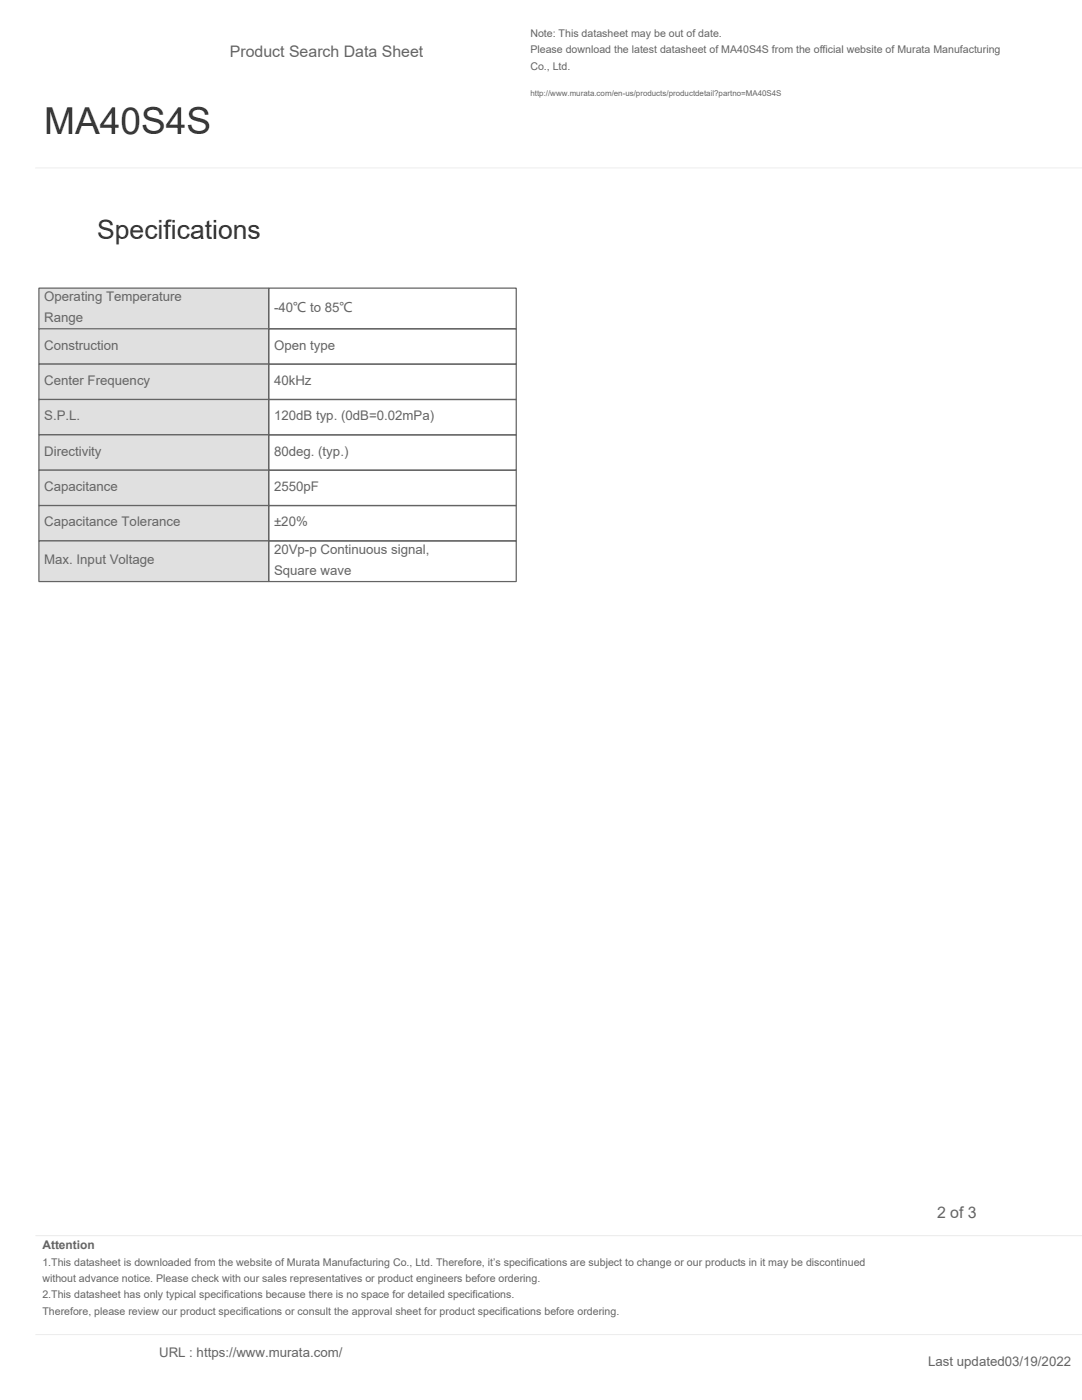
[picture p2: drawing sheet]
<svg xmlns="http://www.w3.org/2000/svg" width="216mm" height="279mm" viewBox="0 0 216 279" stroke-linecap="round" stroke-linejoin="round" font-family="sans-serif">
<defs><g id="words">
<text font-size="7.4" fill="#293036" x="8.8" y="26.8">MA40S4S</text>
<text font-size="5.3" fill="#293036" x="19.4" y="47.6">Specifications</text>
<g font-size="3.2" fill="#5b6770">
<text x="45.9" y="11.3">Product Search Data Sheet</text>
<text x="187" y="243.1">2 of 3</text>
</g>
<g font-size="2.6" fill="#5b6770">
<text x="8.8" y="60.1">Operating Temperature</text>
<text x="8.8" y="64.2">Range</text>
<text x="54.7" y="62.2">-40℃ to 85℃</text>
<text x="8.8" y="69.8">Construction</text>
<text x="54.7" y="69.8">Open type</text>
<text x="8.8" y="76.8">Center Frequency</text>
<text x="54.7" y="76.8">40kHz</text>
<text x="8.8" y="83.9">S.P.L.</text>
<text x="54.7" y="83.9">120dB typ. (0dB=0.02mPa)</text>
<text x="8.8" y="90.9">Directivity</text>
<text x="54.7" y="90.9">80deg. (typ.)</text>
<text x="8.8" y="98">Capacitance</text>
<text x="54.7" y="98">2550pF</text>
<text x="8.8" y="105">Capacitance Tolerance</text>
<text x="54.7" y="105">±20%</text>
<text x="8.8" y="112.6">Max. Input Voltage</text>
<text x="54.7" y="110.6">20Vp-p Continuous signal,</text>
<text x="54.7" y="114.7">Square wave</text>
<text x="31.7" y="270.8">URL : https://www.murata.com/</text>
<text x="185.2" y="272.5">Last updated03/19/2022</text>
</g>
<text font-size="2.4" fill="#5b6770" x="8.5" y="249.3">Attention</text>
<g font-size="2.1" fill="#5b6770">
<text x="105.8" y="7.4">Note: This datasheet may be out of date.</text>
<text x="105.8" y="10.7">Please download the latest datasheet of MA40S4S from the official website of Murata Manufacturing</text>
<text x="105.8" y="13.9">Co., Ltd.</text>
<text x="8.5" y="252.6">1.This datasheet is downloaded from the website of Murata Manufacturing Co., Ltd. Therefore, it’s specifications are subject to change or our products in it may be discontinued</text>
<text x="8.5" y="255.8">without advance notice. Please check with our sales representatives or product engineers before ordering.</text>
<text x="8.5" y="259.1">2.This datasheet has only typical specifications because there is no space for detailed specifications.</text>
<text x="8.5" y="262.4">Therefore, please review our product specifications or consult the approval sheet for product specifications before ordering.</text>
</g>
<text font-size="1.6" fill="#5b6770" x="105.8" y="19.2">http://www.murata.com/en-us/products/productdetail?partno=MA40S4S</text>
</g></defs>
<path d="M7.1 33.5h208.8M7.1 246.6h208.8M7.1 266.3h208.8" fill="none" stroke="#ececec" stroke-width=".2"/>
<path d="M7.8 57.5h45.8v8.1h-45.8z" fill-rule="evenodd" fill="#dce1e5"/>
<path d="M7.8 57.5h45.8v8.1h-45.8zM53.6 57.5h49.4v8.1h-49.4z" fill="none" stroke="#5b6770" stroke-width=".25"/>
<path d="M7.8 65.6h45.8v7.1h-45.8z" fill-rule="evenodd" fill="#dce1e5"/>
<path d="M7.8 65.6h45.8v7.1h-45.8zM53.6 65.6h49.4v7.1h-49.4z" fill="none" stroke="#5b6770" stroke-width=".25"/>
<path d="M7.8 72.7h45.8v7h-45.8z" fill-rule="evenodd" fill="#dce1e5"/>
<path d="M7.8 72.7h45.8v7h-45.8zM53.6 72.7h49.4v7h-49.4z" fill="none" stroke="#5b6770" stroke-width=".25"/>
<path d="M7.8 79.7h45.8v7.1h-45.8z" fill-rule="evenodd" fill="#dce1e5"/>
<path d="M7.8 79.7h45.8v7.1h-45.8zM53.6 79.7h49.4v7.1h-49.4z" fill="none" stroke="#5b6770" stroke-width=".25"/>
<path d="M7.8 86.8h45.8v7h-45.8z" fill-rule="evenodd" fill="#dce1e5"/>
<path d="M7.8 86.8h45.8v7h-45.8zM53.6 86.8h49.4v7h-49.4z" fill="none" stroke="#5b6770" stroke-width=".25"/>
<path d="M7.8 93.8h45.8v7.1h-45.8z" fill-rule="evenodd" fill="#dce1e5"/>
<path d="M7.8 93.8h45.8v7.1h-45.8zM53.6 93.8h49.4v7.1h-49.4z" fill="none" stroke="#5b6770" stroke-width=".25"/>
<path d="M7.8 100.9h45.8v7h-45.8z" fill-rule="evenodd" fill="#dce1e5"/>
<path d="M7.8 100.9h45.8v7h-45.8zM53.6 100.9h49.4v7h-49.4z" fill="none" stroke="#5b6770" stroke-width=".25"/>
<path d="M7.8 107.9h45.8v8.2h-45.8z" fill-rule="evenodd" fill="#dce1e5"/>
<path d="M7.8 107.9h45.8v8.2h-45.8zM53.6 107.9h49.4v8.2h-49.4z" fill="none" stroke="#5b6770" stroke-width=".25"/>
<use href="#words"/>
</svg>
